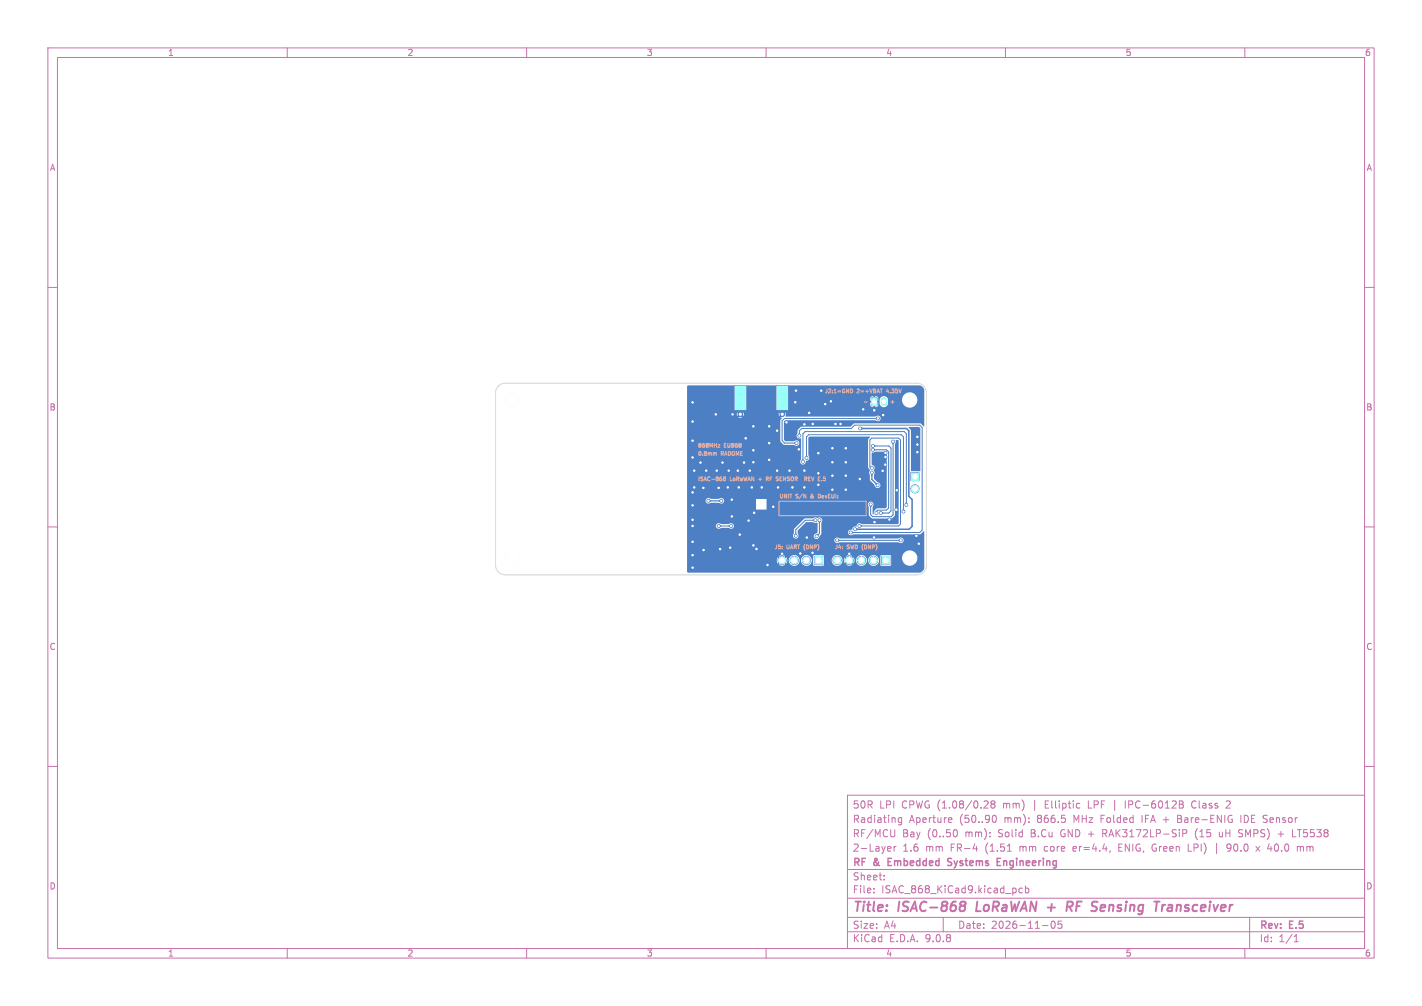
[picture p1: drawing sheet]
<svg xmlns="http://www.w3.org/2000/svg" width="297mm" height="210mm" viewBox="0 0 297 210" stroke-linecap="round" stroke-linejoin="round" font-family="sans-serif">
<defs><g id="words">
<g font-size="2.8" fill="#c872ab">
<text x="178" y="190.9">Title:</text>
<text x="187.7" y="190.9">ISAC-868</text>
<text x="204.7" y="190.9">LoRaWAN +</text>
<text x="225.2" y="190.9">RF</text>
<text x="231.2" y="190.9">Sensing</text>
<text x="245.2" y="190.9">Transceiver</text>
</g>
<g font-size="2.1" fill="#c872ab">
<text x="178" y="172">Radiating</text>
<text x="178" y="169">50R</text>
<text x="183.7" y="169">LPI</text>
<text x="188.4" y="169">CPWG (1.08/0.28</text>
<text x="189.9" y="172">Aperture</text>
<text x="200.4" y="172">(50..90</text>
<text x="209.7" y="169">mm)</text>
<text x="209.9" y="172">mm):</text>
<text x="216" y="169">|</text>
<text x="216.9" y="172">866.5</text>
<text x="218.8" y="169">Elliptic</text>
<text x="224.6" y="172">MHz</text>
<text x="227.9" y="169">LPF</text>
<text x="230.4" y="172">Folded</text>
<text x="235.9" y="169">IPC-6012B</text>
<text x="239.1" y="172">IFA +</text>
<text x="246.9" y="172">Bare-ENIG</text>
<text x="250" y="169">Class</text>
<text x="260.2" y="172">IDE Sensor</text>
<text x="178" y="178">2-Layer</text>
<text x="178" y="175">RF/MCU</text>
<text x="188.4" y="175">Bay</text>
<text x="188.5" y="178">1.6</text>
<text x="193.4" y="178">mm</text>
<text x="193.7" y="175">(0..50</text>
<text x="198.7" y="178">FR-4</text>
<text x="201.7" y="175">mm):</text>
<text x="206" y="178">(1.51</text>
<text x="208.7" y="175">Solid</text>
<text x="213.3" y="178">mm</text>
<text x="215.7" y="175">B.Cu</text>
<text x="218.6" y="178">core</text>
<text x="222" y="175">GND +</text>
<text x="224.8" y="178">er=4.4,</text>
<text x="231.1" y="175">RAK3172LP-SiP</text>
<text x="234.4" y="178">ENIG, Green</text>
<text x="249.2" y="178">LPI)</text>
<text x="250.6" y="175">(15</text>
<text x="255.7" y="175">uH</text>
<text x="257.7" y="178">90.0</text>
<text x="259.9" y="175">SMPS)</text>
<text x="264" y="178">x</text>
<text x="266.5" y="178">40.0</text>
<text x="268.3" y="175">+</text>
<text x="271.5" y="175">LT5538</text>
<text x="272.8" y="178">mm</text>
<text x="178" y="184">Sheet:</text>
<text x="178" y="181.2">RF</text>
<text x="182.5" y="181.2">&amp;</text>
<text x="186.1" y="181.2">Embedded</text>
<text x="199.2" y="181.2">Systems</text>
<text x="210.1" y="181.2">Engineering</text>
<text x="178" y="186.7">File:</text>
<text x="184.1" y="186.7">ISAC_868_KiCad9.kicad_pcb</text>
<text x="178" y="196.9">KiCad</text>
<text x="178" y="194.1">Size:</text>
<text x="184.7" y="194.1">A4</text>
<text x="185.7" y="196.9">E.D.A.</text>
<text x="193.3" y="196.9">9.0.8</text>
<text x="200" y="194.1">Date:</text>
<text x="207" y="194.1">2026-11-05</text>
<text x="263" y="194.3">Rev:</text>
<text x="263" y="196.9">Id:</text>
<text x="267.1" y="196.9">1/1</text>
<text x="269.4" y="194.3">E.5</text>
</g>
<g font-size="1.8" fill="#c872ab">
<text x="35" y="11.9">1</text>
<text x="85" y="11.9">2</text>
<text x="135" y="11.9">3</text>
<text x="185" y="11.9">4</text>
<text x="235" y="11.9">5</text>
<text x="285" y="11.9">6</text>
<text x="10.3" y="35.9">A</text>
<text x="285.4" y="35.9">A</text>
<text x="10.3" y="85.9">B</text>
<text x="285.3" y="85.9">B</text>
<text x="10.3" y="135.9">C</text>
<text x="285.3" y="135.9">C</text>
<text x="10.3" y="185.9">D</text>
<text x="285.3" y="185.9">D</text>
<text x="35" y="199.9">1</text>
<text x="85" y="199.9">2</text>
<text x="135" y="199.9">3</text>
<text x="185" y="199.9">4</text>
<text x="235" y="199.9">5</text>
<text x="285" y="199.9">6</text>
</g>
<text font-size="1.2" fill="#e8b2a7" x="185.7" y="84.5">+</text>
<g font-size="1.1" fill="#e8b2a7">
<text x="172.2" y="82.3">J2:1=GND</text>
<text x="179" y="82.3">2=+VBAT</text>
<text x="185.5" y="82.3">4.35V</text>
<text x="145.7" y="93.6">868MHz</text>
<text x="145.7" y="95.3">0.8mm</text>
<text x="150.6" y="95.3">RADOME</text>
<text x="151.3" y="93.6">EU868</text>
<text x="145.7" y="100.6">ISAC-868</text>
<text x="152.5" y="100.6">LoRaWAN</text>
<text x="158.7" y="100.6">+</text>
<text x="160.6" y="100.6">RF</text>
<text x="163" y="100.6">SENSOR</text>
<text x="169.5" y="100.6">REV</text>
<text x="172.6" y="100.6">E.5</text>
<text x="162.7" y="104.2">UNIT</text>
<text x="166.3" y="104.2">S/N</text>
<text x="169.6" y="104.2">&amp;</text>
<text x="171.5" y="104.2">DevEUI:</text>
<text x="161.7" y="114.8">J5:</text>
<text x="164.4" y="114.8">UART</text>
<text x="168.2" y="114.8">(DNP)</text>
<text x="174.3" y="114.8">J4:</text>
<text x="177" y="114.8">SWD (DNP)</text>
</g>
</g></defs>
<g fill="none" stroke="#c872ab" stroke-width=".21">
<path d="M10 10h277v190h-277zM12 12h273v186h-273zM60 10v2M110 10v2M160 10v2M210 10v2M260 10v2M10 60h2M285 60h2M10 110h2M285 110h2M10 160h2"/>
<path d="M177 166h108v32h-108zM185.6 176.7l.4 .1 .1 .3-.7 .1M186 177.6l-.4 .1M186.7 176.7v1M186.9 173.2v1.2l-.3 .3M187.2 176.7l-.5 .3M188.3 170.7v1.2l-.3 .3-.3-.1M188.3 170.8l-.4-.1-.3 .3 .1 .6h.6M198.3 170.7l.4 .1 .1 .3-.7 .1M198.7 171.6l-.4 .1M199.6 173.2a.94 .94 0 0 1 0 1.5M203.2 177.2h1"/>
<path d="M205.7 167.2l.5 .1 .2 .3-.9 1.1h.9M207.2 167.8l-.2-.2 .2-.4 .5 .1 .1 .2-.3 .3M207.2 167.8l-.2 .3v.5l.2 .1 .5-.1 .1-.2-.1-.4-.2-.2M207.2 167.8h.3M207.5 170.3l.1-.1a.8 .8 0 0 1 .5 .7 .8 .8 0 0 1-.5 .8l-.1-.1M210.4 177.7h.8M224.2 176.8v.8M224.8 177.1l-.7 .1M225.4 167.7l.1 .1M225.5 168.6l-.1 .1M227.3 167.2v1.5h.7M230.3 174h.6"/>
<path d="M230.9 173.2h-.6v1.5M231.9 177.6l-.1 .2M232.8 167.1v2.1M233.7 176.9h.5M234.4 176.2h-.7v1.5h.7M235 167.2v1.5M238.5 170.2v1.5M246 170.9h.5M246.3 167.2l.7 .1 .1 .3-.3 .3M246.3 167.9h.5M246.5 170.2h-.5v1.5h.5M246.8 167.9l.4 .3-.1 .4-.8 .1"/>
<path d="M247 173.2h.6l.3 .3-.2 .4-.7 .1M248.2 176.2v1.5h.7M249.4 167.2a.81 .81 0 0 0-.5 .7 .81 .81 0 0 0 .5 .8M250 173.1a1.76 1.76 0 0 0 0 2.1M254.1 176.1v2.1M254.7 173.7v.9h.5M256.1 167.3l.6-.1 .3 .4-1 1.1h1M257 176.3l-.5-.1-.3 .3 .2 .6h.4l.2-.1M257 177.3l-.2 .3-.4 .1M259 173.2h.3M259 173.9l.4 .2M259.2 170.2v1.5"/>
<path d="M259.4 174.6l-.5 .1M262.3 176.7l.8 1M263.1 176.7l-.8 1M265.1 176.1l-.4 1.1M267 174.1h1.1M267.5 173.6v1.1M270 174.7h.7M271.2 176.7l.4 .2M271.6 176.9v.8M272.2 176.8l-.4-.1-.2 .2M285 160h2M60 198v2"/>
<path d="M110 198v2M160 198v2M177 194.5h108M177 191.5h108M177 187.5h108M177 181.5h108M182.5 186.3v.1M182.5 185.5v.1M184.7 183.6v.1M184.7 182.8v.1M197 191.5v3M210 198v2"/>
<path d="M213.5 185.5l-.4-.1-.3 .3 .2 .6h.5M214.2 185.5l.4-.1 .3 .3-.2 .6h-.5M214.2 184.9v1.5M217.7 193.2h1.2M219.7 192.4l.2-.1a.8 .8 0 0 1 .5 .7 .8 .8 0 0 1-.5 .8 1 1 0 0 1-.2-1.4zM221.7 192.3h-.7v.7l.2-.1h.5l.1 .3-.1 .5-.2 .1-.5-.1M260 198v2M261 191.5v6.5M270.3 196.6h.9M270.3 195.5l.4-.4v1.5"/>
</g>
<path d="M200.9 189.1h.4M201 188.2h.4l.3 .4-.4 .5M201.3 189.1l.2 .2a.67 .67 0 0 1-.1 .7 .67 .67 0 0 1-.7 .2M204.1 188.2l-.2 2h.9M223 188.2l.9 .1a.58 .58 0 0 1-.3 1h-.8M223.3 189.3l.6 .9M230.2 188.9h.4M230.6 190.1l-.5 .1M230.8 189.4l-.9 .1M243.2 188.9h.2M244.6 188.9l-.6 .1M244.6 189.4h-.4a.4 .4 0 0 0-.4 .4 .4 .4 0 0 0 .3 .4l.6-.1" fill="none" stroke="#c872ab" stroke-width=".4"/>
<path d="M185.5 179.9h.5M186.2 179.2h-.7v1.5h.7M198.8 179.3l-.6-.1-.3 .3 .2 .3 .5 .2M208.3 179.9h.5M208.3 179.2h.7M197.9 180.6h.7M208.3 180.7h.7" fill="none" stroke="#c872ab" stroke-width=".3"/>
<g fill="#4d7fc4" stroke="#4d7fc4" stroke-width=".21">
<path d="M184.2 116.2h1.7v1.7h-1.7z"/>
<path d="M190.3 98.7h1.7v1.7h-1.7z"/>
<path d="M182.1 83h.9l.2 .1v1.4l-.2 .2h-.7l-.3-.1z"/>
<path d="M170.1 116.2h1.7v1.7h-1.7z"/>
<path d="M153.4 80.5h2.4v5.1h-2.4z"/>
<path d="M162.2 80.5h2.4v5.1h-2.4z"/>
<path d="M154.4 85.6h.5v.9h-.5z"/>
<path d="M163.2 85.6h.4v.9h-.4z"/>
<circle cx="182.5" cy="117" r=".85"/>
<circle cx="179.9" cy="117" r=".85"/>
<circle cx="177.4" cy="117" r=".85"/>
<circle cx="174.8" cy="117" r=".85"/>
<circle cx="191.1" cy="102" r=".85"/>
<circle cx="168.4" cy="117" r=".85"/>
<circle cx="165.9" cy="117" r=".85"/>
<circle cx="163.3" cy="117" r=".85"/>
<circle cx="154.6" cy="86.5" r=".49"/>
<circle cx="163.4" cy="86.5" r=".48"/>
<circle cx="183.4" cy="87.4" r=".3"/>
<circle cx="166.4" cy="92.5" r=".3"/>
<circle cx="181.9" cy="105.3" r=".3"/>
<circle cx="186.5" cy="92.2" r=".3"/>
<circle cx="167.7" cy="96.4" r=".3"/>
<circle cx="189.3" cy="105.4" r=".3"/>
<circle cx="182.1" cy="97.7" r=".3"/>
<circle cx="179.5" cy="109.8" r=".3"/>
<circle cx="152.7" cy="109.8" r=".3"/>
<circle cx="150.1" cy="109.8" r=".3"/>
<circle cx="177.7" cy="111.2" r=".3"/>
<circle cx="167" cy="91" r=".3"/>
<circle cx="148" cy="104.5" r=".3"/>
<circle cx="150.7" cy="104.5" r=".3"/>
<circle cx="188.7" cy="106.8" r=".3"/>
<circle cx="168.5" cy="95.6" r=".3"/>
<circle cx="174.8" cy="112.8" r=".3"/>
<circle cx="188.2" cy="112.8" r=".3"/>
<circle cx="182.3" cy="93.9" r=".3"/>
<circle cx="183.1" cy="107.1" r=".3"/>
<circle cx="184" cy="107.1" r=".3"/>
<circle cx="182.3" cy="93.1" r=".3"/>
<circle cx="166.2" cy="111.8" r=".3"/>
<circle cx="170.3" cy="108.6" r=".3"/>
<circle cx="171.2" cy="108.6" r=".3"/>
<circle cx="170.6" cy="111.9" r=".3"/>
<circle cx="182.1" cy="98.7" r=".3"/>
<circle cx="183.3" cy="101.3" r=".3"/>
<circle cx="158" cy="114.6" r=".3"/>
<circle cx="176.7" cy="99.3" r=".3"/>
<circle cx="160.3" cy="117.9" r=".3"/>
<circle cx="157.4" cy="94" r=".3"/>
<circle cx="173.9" cy="102.2" r=".3"/>
<circle cx="170.9" cy="94.6" r=".3"/>
<circle cx="164.3" cy="88.2" r=".3"/>
<circle cx="182.6" cy="112.2" r=".3"/>
<circle cx="170.9" cy="98.8" r=".3"/>
<circle cx="184.9" cy="97" r=".3"/>
<circle cx="154.1" cy="98.3" r=".3"/>
<circle cx="176.7" cy="96.5" r=".3"/>
<circle cx="166.3" cy="81.6" r=".3"/>
<circle cx="165.5" cy="101.7" r=".3"/>
<circle cx="162.3" cy="98.3" r=".3"/>
<circle cx="179.6" cy="100" r=".3"/>
<circle cx="144.7" cy="113.1" r=".3"/>
<circle cx="144.7" cy="105.5" r=".3"/>
<circle cx="156.4" cy="108.7" r=".3"/>
<circle cx="144.7" cy="108.5" r=".3"/>
<circle cx="152.9" cy="107.8" r=".3"/>
<circle cx="160.7" cy="92.5" r=".3"/>
<circle cx="146.9" cy="101.8" r=".3"/>
<circle cx="173.9" cy="96.5" r=".3"/>
<circle cx="191.4" cy="111.8" r=".3"/>
<circle cx="160.7" cy="89" r=".3"/>
<circle cx="152.9" cy="104.3" r=".3"/>
<circle cx="145" cy="98.3" r=".3"/>
<circle cx="168" cy="88.6" r=".3"/>
<circle cx="144.7" cy="88" r=".3"/>
<circle cx="152" cy="101.7" r=".3"/>
<circle cx="154.3" cy="101.7" r=".3"/>
<circle cx="155.8" cy="91.5" r=".3"/>
<circle cx="191.9" cy="113.5" r=".3"/>
<circle cx="169.8" cy="88.5" r=".3"/>
<circle cx="187.2" cy="106.4" r=".3"/>
<circle cx="182.7" cy="109" r=".3"/>
<circle cx="180.3" cy="85.4" r=".3"/>
<circle cx="184.4" cy="98.3" r=".3"/>
<circle cx="150.9" cy="96.6" r=".3"/>
<circle cx="156.6" cy="98.3" r=".3"/>
<circle cx="191.6" cy="91.2" r=".3"/>
<circle cx="182.6" cy="85.7" r=".3"/>
<circle cx="149.7" cy="98.3" r=".3"/>
<circle cx="162.3" cy="89.9" r=".3"/>
<circle cx="157.4" cy="89" r=".3"/>
<circle cx="177.4" cy="115.6" r=".3"/>
<circle cx="168.5" cy="112.2" r=".3"/>
<circle cx="147" cy="114.8" r=".3"/>
<circle cx="145" cy="101.7" r=".3"/>
<circle cx="153" cy="86.5" r=".3"/>
<circle cx="176.7" cy="93.6" r=".3"/>
<circle cx="144.7" cy="118.5" r=".3"/>
<circle cx="150.1" cy="101.8" r=".3"/>
<circle cx="166.1" cy="84" r=".3"/>
<circle cx="173.9" cy="99.3" r=".3"/>
<circle cx="149.5" cy="86.5" r=".3"/>
<circle cx="160.7" cy="96" r=".3"/>
<circle cx="152.2" cy="98.3" r=".3"/>
<circle cx="157.5" cy="107.1" r=".3"/>
<circle cx="191.6" cy="92.8" r=".3"/>
<circle cx="171.5" cy="81.6" r=".3"/>
<circle cx="167.2" cy="115.6" r=".3"/>
<circle cx="144.7" cy="92" r=".3"/>
<circle cx="155.4" cy="96.6" r=".3"/>
<circle cx="157" cy="101.7" r=".3"/>
<circle cx="146.3" cy="96.6" r=".3"/>
<circle cx="187.3" cy="102.4" r=".3"/>
<circle cx="154.5" cy="111.6" r=".3"/>
<circle cx="168" cy="101.7" r=".3"/>
<circle cx="159.1" cy="101.7" r=".3"/>
<circle cx="174.5" cy="88.5" r=".3"/>
<circle cx="157.4" cy="96.5" r=".3"/>
<circle cx="185.8" cy="108.5" r=".3"/>
<circle cx="175.6" cy="88.5" r=".3"/>
<circle cx="144.7" cy="109.8" r=".3"/>
<circle cx="191.6" cy="94.4" r=".3"/>
<circle cx="166.9" cy="93.8" r=".3"/>
<circle cx="144.7" cy="84" r=".3"/>
<circle cx="144.7" cy="102.8" r=".3"/>
<circle cx="162.5" cy="101.7" r=".3"/>
<circle cx="152.5" cy="114.3" r=".3"/>
<circle cx="168" cy="98.3" r=".3"/>
<circle cx="169.7" cy="115.4" r=".3"/>
<circle cx="161.5" cy="105.8" r=".3"/>
<circle cx="185" cy="95.4" r=".3"/>
<circle cx="173.9" cy="93.6" r=".3"/>
<circle cx="172.4" cy="84.4" r=".3"/>
<circle cx="144.7" cy="115.9" r=".3"/>
<circle cx="170.9" cy="101.2" r=".3"/>
<circle cx="185" cy="94.5" r=".3"/>
<circle cx="147.5" cy="98.3" r=".3"/>
<circle cx="163.3" cy="115.6" r=".3"/>
<circle cx="144.7" cy="95.5" r=".3"/>
<circle cx="176.7" cy="102.2" r=".3"/>
<circle cx="164.9" cy="98.3" r=".3"/>
<circle cx="150.4" cy="114.6" r=".3"/>
<circle cx="169" cy="86.2" r=".3"/>
<circle cx="184.5" cy="86.7" r=".3"/>
<circle cx="157.4" cy="113.8" r=".3"/>
<circle cx="173.6" cy="83.8" r=".3"/>
<circle cx="178.6" cy="110.5" r=".3"/>
<circle cx="179.7" cy="89.4" r=".3"/>
</g>
<path d="M184.6 83.6v.5" fill="none" stroke="#4d7fc4" stroke-width="1.2"/>
<path d="M167 91v-1l.5-.5h10.3l.7-.7h13.6l.5 .5v21.4l-.5 .5h-14.4M167.7 96.4v-5.8l.5-.5h20.7l.4 .5v14.8M168.5 95.6v-4.4l.4-.4h19.4l.4 .4v15.6M182.1 97.7l-.4-.2v-5.6l.4-.4h5.6l.4 .4v17.5l-.4 .4h-8.2M183.4 87.4h-19.5l-.5 .5v4.1l.5 .5h2.5" fill="none" stroke="#4d7fc4" stroke-width=".21"/>
<path d="M182.3 93.9h2.9l.4 .5v11.7l-.4 .4h-1.9l-.2 .3v.3M182.3 93.1h3.4l.4 .5v13.1l-.4 .4h-1.7M186.5 92.2v15.3l-.4 .4h-3.8l-.4-.4v-2.2M150.1 109.8h2.6M170.3 108.6h-2.1l-2 2v1.3M171.2 108.6v2.8l-.6 .6M174.8 112.8h13.4" fill="none" stroke="#4d7fc4" stroke-width=".22"/>
<path d="M148 104.6h2.7" fill="none" stroke="#4d7fc4" stroke-width=".24"/>
<path d="M182.1 98.7v1.4l1.2 1.2" fill="none" stroke="#4d7fc4" stroke-width=".28"/>
<path d="M179.7 89.5h9.6l.5 .5v13.6l.7 .7v5.6l-.6 .6h-11.3" fill="none" stroke="#4d7fc4" stroke-width=".32"/>
<g fill="#4d7fc4">
<path d="M177.6 110.9l.6 .2v.2l-.6 .1-.2-.2z"/>
<path d="M187.6 112.7l.7-.1 .1 .2-.1 .2h-.3l-.4-.1z"/>
<path d="M179.5 89.2l.7 .1v.3l-.7 .1-.1-.2z"/>
<path d="M165.8 92.4l.7-.1 .1 .2-.1 .2h-.3l-.4-.1z"/>
<path d="M147.8 104.3l.7 .1v.3l-.7 .1-.1-.2z"/>
<path d="M181.6 105.2l.2-.2 .3 .2-.1 .6h-.3z"/>
<path d="M182.8 87.3l.7-.2 .1 .2-.1 .3h-.3l-.4-.2z"/>
<path d="M182.2 92.9l.6 .1v.2l-.6 .1-.2-.2z"/>
<path d="M174.7 112.6l.7 .1v.2l-.7 .1-.1-.2z"/>
<path d="M178.5 110.3h.6v.3l-.6 .1-.2-.2z"/>
<path d="M186.3 92l.2-.1 .3 .1-.2 .7h-.2z"/>
<path d="M188.6 106.3h.2l.1 .4v.2l-.2 .2-.2-.2z"/>
<path d="M166.9 90.4h.2l.1 .4v.3l-.2 .1-.3-.1z"/>
<path d="M166.1 111.3h.2l.1 .4v.3l-.2 .1-.2-.1z"/>
<path d="M143.6 80.5h48.6l.4 .2 .4 .6 .1 2.1h-1.5a1.6 1.6 0 0 0-1.7-1.5 1.6 1.6 0 0 0-1.5 1.6h-2.9l-.1-.2a.88 .88 0 0 0-.9-.6 .88 .88 0 0 0-.8 .8l.1 1h-.3v-.5h-.6v-.3h.6l-.2-.8-.5-.2v.8h-.4v-.8l-.4 .1-.2 .3v.6h.5v.3h-.5v.5l.1 .3 .3 .2h.2v-.8h.4v.8l.4-.1 .3-.4h.3a.88 .88 0 0 0 1 .5 .88 .88 0 0 0 .7-.8v-.7h2.9a1.6 1.6 0 0 0 1.7 1.6 1.6 1.6 0 0 0 1.5-1.7h1.5v2.5h-29.3l-.3-.2-9.3 .2 .4 .3 .4-.3h8l.4 .3 .4-.3h29.3v1.4h-9.2a.73 .73 0 0 0-1.1-.4l-18.7 .1-.1-.9-.4 .3a.24 .24 0 0 0-.2-.2 .24 .24 0 0 0-.3 .3l-.3-.4-.2 .3h-7.2l-.1-.3-.4 .3a.24 .24 0 0 0-.3-.2 .24 .24 0 0 0-.2 .3l-.4-.4-.1 .3 .1 .5 .4-.4a.23 .23 0 0 0 .2 .2 .23 .23 0 0 0 .3-.3l.4 .5 .1-.5h7.2l.2 .5 .4-.4 .2 .2-.4 .4h-8l-.4-.4-.4 .4 9.1 .1-.3 .6v4.3l.7 .8h2.2a.61 .61 0 0 0 .9 0 .61 .61 0 0 0-.1-.9 .61 .61 0 0 0-.9 .1h-1.8l-.2-.2-.1-3.9 .3-.3 18.9 .1a.65 .65 0 0 0 1-.5h9.2v1.6l-.2 .1-.7-.6h-13.7l-.9 .7h-10.2l-.8 .6-.1 .8a.66 .66 0 0 0 0 .8 .66 .66 0 0 0 .8 .2v4.4a.62 .62 0 0 0 .3 1.1 .62 .62 0 0 0 .7-.8 .71 .71 0 0 0 .6-.4 .71 .71 0 0 0 0-.7l-.1-3.7 .3-.3h12.5l.1 .1-.4 .6v5.7l.3 .4a.38 .38 0 0 1-.1 .7l.2 1.7 1 1a.62 .62 0 0 0 .7 .6 .62 .62 0 0 0 .5-.7 .62 .62 0 0 0-.7-.6l-.7-.7 .2-1.3-.2-.4a.74 .74 0 0 0-.4-1.2v-2.5l.8-.2h2l.3 .2v11.4l-.3 .2h-1.7l-.6 .6-.2 .7-.2-.2 .1-1.5a.62 .62 0 0 0-.1-.8 .62 .62 0 0 0-.9 .1 .62 .62 0 0 0 .1 .8l.1 .6h-21.4v-2.2h-2.2v.3h-6.7a.75 .75 0 0 0-1.1-.4h-1.7a.62 .62 0 0 0-.9 .1 .62 .62 0 0 0 .1 .9 .62 .62 0 0 0 .9-.1h1.7a.66 .66 0 0 0 1-.5h6.7v1.9h23.6v1.2l.6 .6h4.2l.6-.7v-14.7l.2-.9h.5l.1 .1v16.5h-16a.76 .76 0 0 0-1-.4l-.5-.1-.5 .2h-1.6l-1.6 1.5h-13.2l-.1-.1a.7 .7 0 0 0-.9-.2h-1.7a.63 .63 0 0 0-.9-.1 .63 .63 0 0 0 0 1 .63 .63 0 0 0 .9-.1l1.7 .1a.6 .6 0 0 0 .7 0 .6 .6 0 0 0 .3-.6h13.2l-.7 .7v1a.62 .62 0 0 0 0 .9 .62 .62 0 0 0 .9-.1 .62 .62 0 0 0-.1-.9v-.6l1.7-1.7h1.4l.5 .2h.5l.1 2-.2 .1a.61 .61 0 0 0-.6 .7 .61 .61 0 0 0 .7 .5 .61 .61 0 0 0 .5-.6l.3-.5v-2.2l.2-.7h16v.7l-.2 .2h-7.5a.67 .67 0 0 0-.8-.1 .67 .67 0 0 0-.3 .6h-.2a.68 .68 0 0 0-.7 .7 .59 .59 0 0 0-.8 .7 .59 .59 0 0 0 1 .3l14-.1 .8-.6 .1 1.8h-4.4a.73 .73 0 0 0-1.1-.3h-12.2a.64 .64 0 0 0-.9-.1 .64 .64 0 0 0 0 1 .64 .64 0 0 0 .9-.1h12.3a.65 .65 0 0 0 1-.5h4.4v3.7h-1.5v-.3a1.6 1.6 0 0 0-1.6-1.2 1.6 1.6 0 0 0-1.6 1.2h-2.3l-.2-.2h-1.8l-.2 .2v.8h-.3a1.13 1.13 0 0 0-1.1-1 1.13 1.13 0 0 0-1.2 1h-.2l-.1-.2a1.13 1.13 0 0 0-1.2-.8 1.13 1.13 0 0 0-1 1h-.3l-.2-.5-.5 .4-.2-.3 .4-.4a1.09 1.09 0 0 0-1.3 0l.5 .4-.3 .3-.4-.4-.2 .5h-.3a1.13 1.13 0 0 0-1.9-.8h-2l-.2-.2h-1.9l-.2 .2v.8h-.2a1.13 1.13 0 0 0-1.2-1 1.13 1.13 0 0 0-1.1 1h-.3v-.2a1.13 1.13 0 0 0-1.2-.8 1.13 1.13 0 0 0-1 1h-.4l-.2-.5-.4 .4-.2-.3 .4-.4a1.09 1.09 0 0 0-1.3 0l.4 .4-.2 .3-.5-.4a1.09 1.09 0 0 0 .1 1.2l.4-.4 .2 .3-.3 .4a1.09 1.09 0 0 0 1.2 0l-.4-.4 .2-.3 .4 .4 .2-.7h.4v.2a1.13 1.13 0 0 0 1.2 1 1.13 1.13 0 0 0 1-1.2h.3v.2a1.13 1.13 0 0 0 1.2 1 1.13 1.13 0 0 0 1.1-1.2h.2l.2 1.2h1.9l.2-.2v-1.8h2a1.13 1.13 0 0 0 .3 1.9 1.13 1.13 0 0 0 1.6-1.1h.3l.2 .7 .4-.4 .3 .3-.5 .4a1.09 1.09 0 0 0 1.3 0l-.4-.4 .2-.3 .5 .4 .2-.7h.3v.2a1.13 1.13 0 0 0 1.2 1 1.13 1.13 0 0 0 1.1-1.2h.2v.2a1.13 1.13 0 0 0 1.3 1 1.13 1.13 0 0 0 1-1.2h.3l.1 1.2h1.9l.2-.2v-1.8h2.3a1.61 1.61 0 0 0 1.5 2 1.61 1.61 0 0 0 1.7-1.7h1.5l-.1 2.3-.4 .6-.4 .3-48.6-.1z"/>
<path d="M189.8 89.1h2.1l.3 .3-.1 9-1.8-.1v-8.4z"/>
<path d="M181.9 98.5l.2-.1 .2 .1-.1 .7h-.2z"/>
<path d="M182.2 93.7l.6 .1v.2l-.6 .1-.2-.2z"/>
<path d="M152.2 109.7l.6-.1 .2 .2-.2 .2h-.2l-.4-.1z"/>
<path d="M182.8 101l.2-.2 .3 .2 .3 .2-.1 .3-.3 .1z"/>
<path d="M183.8 106.9l.7 .1v.2l-.7 .1-.1-.2z"/>
<path d="M150 109.6l.6 .1v.2l-.6 .1-.2-.2z"/>
<path d="M189.2 104.9h.2l.1 .4v.2l-.2 .2-.2-.2z"/>
<path d="M167.6 95.9h.2l.1 .4v.2l-.2 .2-.2-.2z"/>
<path d="M150.1 104.4l.7-.1 .1 .3-.1 .2h-.3l-.4-.1z"/>
<path d="M170.3 111.9l.5-.4 .2 .1-.4 .6-.2-.1z"/>
<path d="M168.4 95.1h.2l.1 .4v.2l-.2 .2-.3-.2z"/>
<path d="M179.4 109.6l.6 .1v.2l-.6 .1-.2-.2z"/>
<path d="M169.8 108.5l.6-.1 .2 .2-.2 .2h-.2l-.4-.1z"/>
<path d="M170.9 108.5l.2-.2 .3 .2-.1 .6h-.3z"/>
</g>
<g fill="#9afff8">
<path d="M184.1 116.1h1.8v1.8h-1.8z"/>
<path d="M170.1 116.1h1.7v1.8h-1.7z"/>
<path d="M190.2 98.6h1.8v1.8h-1.8z"/>
<path d="M162.1 80.5h2.5v5.1h-2.5z"/>
<path d="M153.4 80.5h2.5l-.1 5.1h-2.4z"/>
<path d="M182 83.1l.3-.2 .9 .2v1.4l-.1 .2-.8 .1-.3-.2z"/>
<path d="M184.2 83.1a.64 .64 0 0 1 .7-.1 .64 .64 0 0 1 .3 .6v.5a.63 .63 0 0 1-.6 .7 .63 .63 0 0 1-.6-.7v-.7z"/>
<circle cx="182.5" cy="117" r=".89"/>
<circle cx="179.9" cy="117" r=".89"/>
<circle cx="177.4" cy="117" r=".89"/>
<circle cx="174.8" cy="117" r=".89"/>
<circle cx="168.4" cy="117" r=".88"/>
<circle cx="165.9" cy="117" r=".88"/>
<circle cx="163.3" cy="117" r=".88"/>
<circle cx="190" cy="116.5" r="1.38"/>
<circle cx="107" cy="116.5" r="1.39"/>
<circle cx="191.1" cy="102" r=".88"/>
<circle cx="190" cy="83.5" r="1.38"/>
<circle cx="107" cy="83.5" r="1.39"/>
</g>
<g fill="none" stroke="#e8b2a7" stroke-width=".21">
<path d="M149.4 94.5l.2 .1v.5M150 92.8h.4l-.4 .6h.4M151.1 99.8l.1 .1M151.1 99.7v.1M151.1 99.7l.1-.1 .4 .1M151.2 99.9l-.1 .2 .1 .3 .4-.2-.2-.3M151.2 99.9h.2M151.6 99.7v.1M151.6 99.8l-.2 .1M160 100h.4M160.2 100l.3 .4M160.4 99.6h-.4v.8"/>
<path d="M162.4 100l.2 .1-.2 .3M162.4 99.6h.2M168.1 100l.4-.1v-.3h-.4v.8M168.3 100l.2 .4M168.9 99.9h.3M169.3 99.6h-.4v.8h.4M172 99.6h.4M172.1 99.9h.3M177.6 81.2a.4 .4 0 0 1 .5 .4 .4 .4 0 0 1-.5 .4M180.5 83.9h.6M183.8 81.2h.5M162.7 104.7h18.2v3h-18.2z"/>
<path d="M171.2 103.2h-.3v.8l.3-.1M172.4 100.3l-.3 .1"/>
</g>
<path d="M104.1 80.6l.7-.5 .7-.1h86a2 2 0 0 1 2 2v36a2 2 0 0 1-2 2h-86a2 2 0 0 1-2-2v-36l.1-.7z" fill="none" stroke="#d0d2cd" stroke-width=".21"/>
<g fill="#fff" stroke="#fff" stroke-width=".21">
<circle cx="183.4" cy="87.3" r=".15"/>
<circle cx="166.4" cy="92.5" r=".15"/>
<circle cx="181.9" cy="105.3" r=".15"/>
<circle cx="186.5" cy="92.2" r=".15"/>
<circle cx="167.7" cy="96.4" r=".15"/>
<circle cx="189.3" cy="105.4" r=".15"/>
<circle cx="182.1" cy="97.6" r=".15"/>
<circle cx="179.5" cy="109.8" r=".15"/>
<circle cx="152.7" cy="109.8" r=".15"/>
<circle cx="150.1" cy="109.8" r=".15"/>
<circle cx="177.7" cy="111.2" r=".15"/>
<circle cx="167" cy="90.9" r=".15"/>
<circle cx="148" cy="104.6" r=".15"/>
<circle cx="150.7" cy="104.6" r=".15"/>
<circle cx="188.7" cy="106.8" r=".15"/>
<circle cx="168.5" cy="95.6" r=".15"/>
<circle cx="174.8" cy="112.8" r=".15"/>
<circle cx="188.2" cy="112.8" r=".15"/>
<circle cx="182.3" cy="93.9" r=".15"/>
<circle cx="183.1" cy="107.1" r=".15"/>
<circle cx="184" cy="107.1" r=".15"/>
<circle cx="182.3" cy="93.1" r=".15"/>
<circle cx="166.2" cy="111.9" r=".15"/>
<circle cx="170.3" cy="108.6" r=".15"/>
<circle cx="171.2" cy="108.6" r=".15"/>
<circle cx="170.6" cy="111.9" r=".15"/>
<circle cx="182.1" cy="98.6" r=".15"/>
<circle cx="183.3" cy="101.3" r=".15"/>
<circle cx="158" cy="114.6" r=".15"/>
<circle cx="176.7" cy="99.3" r=".15"/>
<circle cx="160.3" cy="118" r=".15"/>
<circle cx="157.4" cy="94" r=".15"/>
<circle cx="173.9" cy="102.2" r=".15"/>
<circle cx="170.9" cy="94.6" r=".15"/>
<circle cx="164.3" cy="88.2" r=".15"/>
<circle cx="182.6" cy="112.2" r=".15"/>
<circle cx="170.9" cy="98.8" r=".15"/>
<circle cx="184.9" cy="97" r=".15"/>
<circle cx="154.1" cy="98.2" r=".15"/>
<circle cx="176.7" cy="96.5" r=".15"/>
<circle cx="166.3" cy="81.5" r=".15"/>
<circle cx="165.5" cy="101.7" r=".15"/>
<circle cx="162.3" cy="98.2" r=".15"/>
<circle cx="179.6" cy="100" r=".15"/>
<circle cx="144.7" cy="113.1" r=".15"/>
<circle cx="144.7" cy="105.5" r=".15"/>
<circle cx="156.4" cy="108.7" r=".15"/>
<circle cx="144.7" cy="108.5" r=".15"/>
<circle cx="152.9" cy="107.8" r=".15"/>
<circle cx="160.7" cy="92.5" r=".15"/>
<circle cx="146.9" cy="101.9" r=".15"/>
<circle cx="173.9" cy="96.5" r=".15"/>
<circle cx="191.4" cy="111.9" r=".15"/>
<circle cx="160.7" cy="89" r=".15"/>
<circle cx="152.9" cy="104.3" r=".15"/>
<circle cx="145" cy="98.2" r=".15"/>
<circle cx="168" cy="88.6" r=".15"/>
<circle cx="144.7" cy="88" r=".15"/>
<circle cx="152" cy="101.7" r=".15"/>
<circle cx="154.3" cy="101.8" r=".15"/>
<circle cx="155.8" cy="91.5" r=".15"/>
<circle cx="191.9" cy="113.5" r=".15"/>
<circle cx="169.8" cy="88.5" r=".15"/>
<circle cx="187.2" cy="106.4" r=".15"/>
<circle cx="182.7" cy="109" r=".15"/>
<circle cx="180.3" cy="85.5" r=".15"/>
<circle cx="184.4" cy="98.3" r=".15"/>
<circle cx="150.9" cy="96.6" r=".15"/>
<circle cx="156.6" cy="98.2" r=".15"/>
<circle cx="191.6" cy="91.2" r=".15"/>
<circle cx="182.6" cy="85.6" r=".15"/>
<circle cx="149.7" cy="98.2" r=".15"/>
<circle cx="162.3" cy="89.9" r=".15"/>
<circle cx="157.4" cy="89" r=".15"/>
<circle cx="177.4" cy="115.6" r=".15"/>
<circle cx="168.5" cy="112.2" r=".15"/>
<circle cx="147" cy="114.8" r=".15"/>
<circle cx="145" cy="101.8" r=".15"/>
<circle cx="153" cy="86.5" r=".15"/>
<circle cx="176.7" cy="93.6" r=".15"/>
<circle cx="144.7" cy="118.5" r=".15"/>
<circle cx="150.1" cy="101.9" r=".15"/>
<circle cx="166.1" cy="84" r=".15"/>
<circle cx="173.9" cy="99.3" r=".15"/>
<circle cx="149.5" cy="86.5" r=".15"/>
<circle cx="160.7" cy="96" r=".15"/>
<circle cx="152.2" cy="98.2" r=".15"/>
<circle cx="157.5" cy="107" r=".15"/>
<circle cx="191.6" cy="92.8" r=".15"/>
<circle cx="171.5" cy="81.5" r=".15"/>
<circle cx="167.2" cy="115.6" r=".15"/>
<circle cx="144.7" cy="92" r=".15"/>
<circle cx="155.4" cy="96.6" r=".15"/>
<circle cx="157" cy="101.8" r=".15"/>
<circle cx="146.3" cy="96.6" r=".15"/>
<circle cx="187.3" cy="102.3" r=".15"/>
<circle cx="154.5" cy="111.6" r=".15"/>
<circle cx="168" cy="101.8" r=".15"/>
<circle cx="159.1" cy="101.7" r=".15"/>
<circle cx="174.5" cy="88.5" r=".15"/>
<circle cx="157.4" cy="96.5" r=".15"/>
<circle cx="185.8" cy="108.5" r=".15"/>
<circle cx="175.6" cy="88.5" r=".15"/>
<circle cx="144.7" cy="109.8" r=".15"/>
<circle cx="191.6" cy="94.4" r=".15"/>
<circle cx="166.9" cy="93.8" r=".15"/>
<circle cx="144.7" cy="84" r=".15"/>
<circle cx="144.7" cy="102.8" r=".15"/>
<circle cx="162.5" cy="101.7" r=".15"/>
<circle cx="152.5" cy="114.3" r=".15"/>
<circle cx="168" cy="98.2" r=".15"/>
<circle cx="169.7" cy="115.4" r=".15"/>
<circle cx="161.5" cy="105.8" r=".15"/>
<circle cx="185" cy="95.4" r=".15"/>
<circle cx="173.9" cy="93.6" r=".15"/>
<circle cx="172.4" cy="84.4" r=".15"/>
<circle cx="144.7" cy="115.9" r=".15"/>
<circle cx="170.9" cy="101.2" r=".15"/>
<circle cx="185" cy="94.6" r=".15"/>
<circle cx="147.5" cy="98.2" r=".15"/>
<circle cx="163.3" cy="115.6" r=".15"/>
<circle cx="144.7" cy="95.5" r=".15"/>
<circle cx="176.7" cy="102.2" r=".15"/>
<circle cx="164.9" cy="98.2" r=".15"/>
<circle cx="150.4" cy="114.6" r=".15"/>
<circle cx="169" cy="86.2" r=".15"/>
<circle cx="184.5" cy="86.6" r=".15"/>
<circle cx="157.4" cy="113.9" r=".15"/>
<circle cx="173.6" cy="83.8" r=".15"/>
<circle cx="178.6" cy="110.5" r=".15"/>
<circle cx="179.7" cy="89.4" r=".15"/>
<circle cx="185" cy="117" r=".5"/>
<circle cx="182.5" cy="117" r=".5"/>
<circle cx="179.9" cy="117" r=".5"/>
<circle cx="177.4" cy="117" r=".5"/>
<circle cx="174.8" cy="117" r=".5"/>
<circle cx="107" cy="116.5" r="1.35"/>
<circle cx="191.1" cy="99.5" r=".5"/>
<circle cx="191.1" cy="102" r=".5"/>
<circle cx="190" cy="83.5" r="1.35"/>
<circle cx="182.6" cy="83.8" r=".37"/>
<circle cx="184.6" cy="83.8" r=".37"/>
<circle cx="107" cy="83.5" r="1.35"/>
<circle cx="190" cy="116.5" r="1.35"/>
<circle cx="171" cy="117" r=".5"/>
<circle cx="168.4" cy="117" r=".5"/>
<circle cx="165.9" cy="117" r=".5"/>
<circle cx="163.3" cy="117" r=".5"/>
<circle cx="154.6" cy="86.5" r=".23"/>
<circle cx="163.4" cy="86.5" r=".23"/>
</g>
<use href="#words"/>
</svg>
